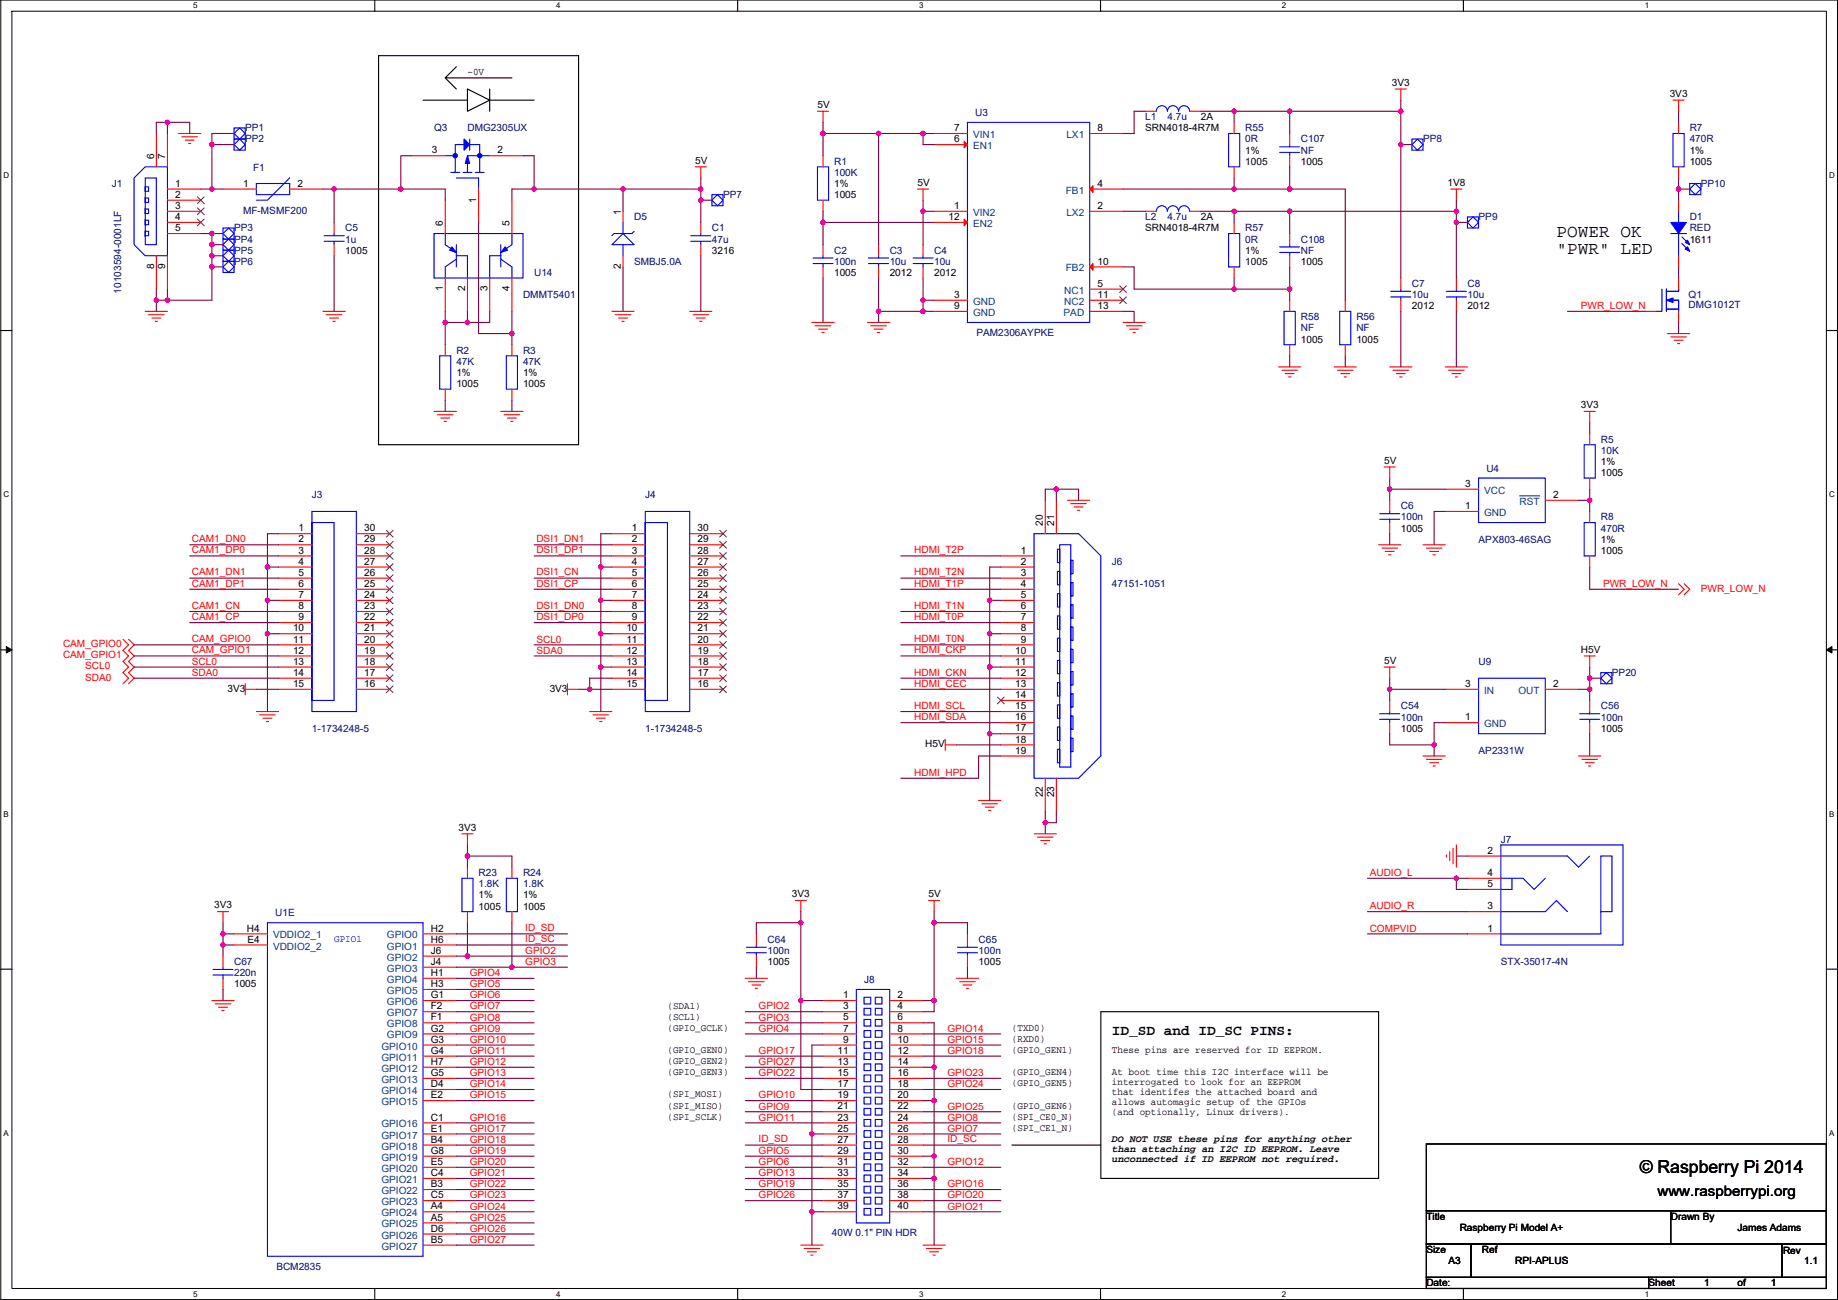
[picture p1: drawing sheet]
<svg xmlns="http://www.w3.org/2000/svg" width="420mm" height="297mm" viewBox="0 0 420 297" stroke-linecap="round" stroke-linejoin="round" font-family="sans-serif">
<defs><g id="words">
<g font-size="4.1">
<text x="355.8" y="54.1">POWER OK</text>
<text x="355.8" y="58.1">&quot;PWR&quot; LED</text>
<text x="374.8" y="268.1">© Raspberry Pi 2014</text>
</g>
<g font-size="3.3">
<text x="254.2" y="236.5">ID_SD and ID_SC PINS:</text>
<text x="378.9" y="273.2">www.raspberrypi.org</text>
</g>
<g font-size="2.3">
<text x="106.9" y="17.1">~0V</text>
<text x="318.2" y="19.6">3V3</text>
<text x="381.7" y="22.1">3V3</text>
<text x="186.9" y="24.7">5V</text>
<text x="218.1" y="30">7</text>
<text x="250.9" y="30">8</text>
<text x="274.5" y="27.5">2A</text>
<text x="98.7" y="35.1">3</text>
<text x="113.7" y="35.1">2</text>
<text x="218.1" y="32.5">6</text>
<text x="261.8" y="30">SRN4018-4R7M</text>
<text x="284.7" y="35.1">1%</text>
<text x="386.3" y="35.1">1%</text>
<text x="35.2" y="36.3" transform="rotate(-90 35.2 36.3)">6</text>
<text x="37.8" y="36.3" transform="rotate(-90 37.8 36.3)">7</text>
<text x="158.9" y="37.4">5V</text>
<text x="284.7" y="37.6">1005</text>
<text x="297.4" y="37.6">1005</text>
<text x="386.3" y="37.6">1005</text>
<text x="40.1" y="42.7">1</text>
<text x="40.1" y="45.2">2</text>
<text x="40.1" y="47.8">3</text>
<text x="55.6" y="42.7">1</text>
<text x="68" y="42.7">2</text>
<text x="108.9" y="46.3" transform="rotate(-90 108.9 46.3)">1</text>
<text x="190.7" y="45.3">1005</text>
<text x="190.7" y="42.7">1%</text>
<text x="209.7" y="42.5">5V</text>
<text x="218.1" y="47.8">1</text>
<text x="250.9" y="47.8">2</text>
<text x="250.9" y="42.7">4</text>
<text x="330.9" y="42.5">1V8</text>
<text x="40.1" y="50.3">4</text>
<text x="40.1" y="52.8">5</text>
<text x="101.3" y="51.6" transform="rotate(-90 101.3 51.6)">6</text>
<text x="116.5" y="51.6" transform="rotate(-90 116.5 51.6)">5</text>
<text x="141.9" y="49" transform="rotate(-90 141.9 49)">1</text>
<text x="216.8" y="50.3">12</text>
<text x="261.8" y="52.9">SRN4018-4R7M</text>
<text x="274.5" y="50.3">2A</text>
<text x="78.9" y="58">1005</text>
<text x="162.7" y="58">3216</text>
<text x="284.7" y="58">1%</text>
<text x="386.3" y="55.4">1611</text>
<text x="35.2" y="61.5" transform="rotate(-90 35.2 61.5)">8</text>
<text x="37.8" y="61.5" transform="rotate(-90 37.8 61.5)">9</text>
<text x="141.9" y="61.5" transform="rotate(-90 141.9 61.5)">2</text>
<text x="190.7" y="63">1005</text>
<text x="203.4" y="63">2012</text>
<text x="213.5" y="63">2012</text>
<text x="250.9" y="65.5">5</text>
<text x="250.9" y="60.5">10</text>
<text x="284.7" y="60.5">1005</text>
<text x="297.4" y="60.5">1005</text>
<text x="101.3" y="66.6" transform="rotate(-90 101.3 66.6)">1</text>
<text x="106.3" y="66.6" transform="rotate(-90 106.3 66.6)">2</text>
<text x="111.4" y="66.6" transform="rotate(-90 111.4 66.6)">3</text>
<text x="116.5" y="66.6" transform="rotate(-90 116.5 66.6)">4</text>
<text x="218.1" y="68.1">3</text>
<text x="218.1" y="70.6">9</text>
<text x="250.9" y="68.1">11</text>
<text x="250.9" y="70.6">13</text>
<text x="322.8" y="70.7">2012</text>
<text x="335.5" y="70.7">2012</text>
<text x="297.4" y="78.3">1005</text>
<text x="310.1" y="78.3">1005</text>
<text x="104.3" y="88.4">1005</text>
<text x="104.3" y="85.9">1%</text>
<text x="119.6" y="88.4">1005</text>
<text x="119.6" y="85.9">1%</text>
<text x="361.4" y="93.3">3V3</text>
<text x="316.4" y="106">5V</text>
<text x="365.9" y="106.2">1%</text>
<text x="335" y="111.3">3</text>
<text x="355" y="113.8">2</text>
<text x="365.9" y="108.8">1005</text>
<text x="335" y="116.3">1</text>
<text x="68.3" y="121.4">1</text>
<text x="68.3" y="124">2</text>
<text x="83.2" y="121.4">30</text>
<text x="83.2" y="124">29</text>
<text x="144.5" y="121.4">1</text>
<text x="144.5" y="124">2</text>
<text x="159.4" y="121.4">30</text>
<text x="159.4" y="124">29</text>
<text x="238.4" y="120.2" transform="rotate(-90 238.4 120.2)">20</text>
<text x="240.9" y="120.2" transform="rotate(-90 240.9 120.2)">21</text>
<text x="320.2" y="121.5">1005</text>
<text x="365.9" y="124">1%</text>
<text x="68.3" y="126.5">3</text>
<text x="68.3" y="129">4</text>
<text x="68.3" y="131.6">5</text>
<text x="83.2" y="126.5">28</text>
<text x="83.2" y="129">27</text>
<text x="83.2" y="131.6">26</text>
<text x="144.5" y="126.5">3</text>
<text x="144.5" y="129">4</text>
<text x="144.5" y="131.6">5</text>
<text x="159.4" y="126.5">28</text>
<text x="159.4" y="129">27</text>
<text x="159.4" y="131.6">26</text>
<text x="233.4" y="126.5">1</text>
<text x="233.4" y="129">2</text>
<text x="233.4" y="131.6">3</text>
<text x="365.9" y="126.5">1005</text>
<text x="68.3" y="134.1">6</text>
<text x="68.3" y="136.7">7</text>
<text x="83.2" y="134.1">25</text>
<text x="83.2" y="136.7">24</text>
<text x="144.5" y="134.1">6</text>
<text x="144.5" y="136.7">7</text>
<text x="159.4" y="134.1">25</text>
<text x="159.4" y="136.7">24</text>
<text x="233.4" y="134.1">4</text>
<text x="233.4" y="136.7">5</text>
<text x="68.3" y="139.2">8</text>
<text x="68.3" y="141.7">9</text>
<text x="83.2" y="139.2">23</text>
<text x="83.2" y="141.7">22</text>
<text x="144.5" y="139.2">8</text>
<text x="144.5" y="141.7">9</text>
<text x="159.4" y="139.2">23</text>
<text x="159.4" y="141.7">22</text>
<text x="233.4" y="139.2">6</text>
<text x="233.4" y="141.7">7</text>
<text x="67" y="144.3">10</text>
<text x="67" y="146.8">11</text>
<text x="67" y="149.4">12</text>
<text x="83.2" y="144.3">21</text>
<text x="83.2" y="146.8">20</text>
<text x="83.2" y="149.4">19</text>
<text x="143.2" y="144.3">10</text>
<text x="143.2" y="146.8">11</text>
<text x="143.2" y="149.4">12</text>
<text x="159.4" y="144.3">21</text>
<text x="159.4" y="146.8">20</text>
<text x="159.4" y="149.4">19</text>
<text x="232.1" y="149.4">10</text>
<text x="233.4" y="144.3">8</text>
<text x="233.4" y="146.8">9</text>
<text x="361.4" y="149.1">H5V</text>
<text x="67" y="151.9">13</text>
<text x="67" y="154.4">14</text>
<text x="83.2" y="151.9">18</text>
<text x="83.2" y="154.4">17</text>
<text x="143.2" y="151.9">13</text>
<text x="143.2" y="154.4">14</text>
<text x="159.4" y="151.9">18</text>
<text x="159.4" y="154.4">17</text>
<text x="232.1" y="151.9">11</text>
<text x="232.1" y="154.4">12</text>
<text x="316.4" y="151.7">5V</text>
<text x="52" y="158">3V3</text>
<text x="67" y="157">15</text>
<text x="83.2" y="157">16</text>
<text x="125.7" y="158">3V3</text>
<text x="143.2" y="157">15</text>
<text x="159.4" y="157">16</text>
<text x="232.1" y="157">13</text>
<text x="232.1" y="159.5">14</text>
<text x="335" y="157">3</text>
<text x="355" y="157">2</text>
<text x="232.1" y="162.1">15</text>
<text x="232.1" y="164.6">16</text>
<text x="232.1" y="167.1">17</text>
<text x="320.2" y="167.2">1005</text>
<text x="335" y="164.6">1</text>
<text x="365.9" y="167.2">1005</text>
<text x="211.5" y="170.7">H5V</text>
<text x="232.1" y="169.7">18</text>
<text x="232.1" y="172.2">19</text>
<text x="238.4" y="182.2" transform="rotate(-90 238.4 182.2)">22</text>
<text x="240.9" y="182.2" transform="rotate(-90 240.9 182.2)">23</text>
<text x="104.8" y="189.8">3V3</text>
<text x="340" y="195.1">2</text>
<text x="340" y="200.2">4</text>
<text x="340" y="202.7">5</text>
<text x="48.9" y="207.6">3V3</text>
<text x="109.4" y="207.8">1005</text>
<text x="109.4" y="205.3">1%</text>
<text x="119.6" y="207.8">1005</text>
<text x="119.6" y="205.3">1%</text>
<text x="181" y="205">3V3</text>
<text x="212.3" y="205">5V</text>
<text x="340" y="207.8">3</text>
<text x="56.4" y="212.9">H4</text>
<text x="56.6" y="215.4">E4</text>
<text x="98.5" y="212.9">H2</text>
<text x="98.5" y="215.4">H6</text>
<text x="340" y="212.9">1</text>
<text x="98.5" y="217.9">J6</text>
<text x="98.5" y="220.5">J4</text>
<text x="175.4" y="220.5">1005</text>
<text x="223.7" y="220.5">1005</text>
<text x="53.5" y="225.6">1005</text>
<text x="98.5" y="223">H1</text>
<text x="98.5" y="225.6">H3</text>
<text x="98.5" y="228.1">G1</text>
<text x="98.5" y="230.6">F2</text>
<text x="98.5" y="233.2">F1</text>
<text x="152.6" y="233">(SCL1)</text>
<text x="152.6" y="230.4">(SDA1)</text>
<text x="192.7" y="228.1">1</text>
<text x="192.7" y="230.6">3</text>
<text x="192.7" y="233.2">5</text>
<text x="205.2" y="228.1">2</text>
<text x="205.2" y="230.6">4</text>
<text x="205.2" y="233.2">6</text>
<text x="98.5" y="235.7">G2</text>
<text x="98.5" y="238.3">G3</text>
<text x="152.6" y="235.5">(GPIO_GCLK)</text>
<text x="192.7" y="235.7">7</text>
<text x="192.7" y="238.3">9</text>
<text x="205.2" y="235.7">8</text>
<text x="205.2" y="238.3">10</text>
<text x="231.3" y="235.5">(TXD0)</text>
<text x="231.3" y="238.1">(RXD0)</text>
<text x="98.5" y="240.8">G4</text>
<text x="98.5" y="243.3">H7</text>
<text x="98.5" y="245.9">G5</text>
<text x="152.6" y="243.1">(GPIO_GEN2)</text>
<text x="152.6" y="240.6">(GPIO_GEN0)</text>
<text x="152.6" y="245.7">(GPIO_GEN3)</text>
<text x="191.4" y="240.8">11</text>
<text x="191.4" y="243.3">13</text>
<text x="191.4" y="245.9">15</text>
<text x="205.2" y="240.8">12</text>
<text x="205.2" y="243.3">14</text>
<text x="205.2" y="245.9">16</text>
<text x="231.3" y="240.6">(GPIO_GEN1)</text>
<text x="231.3" y="245.7">(GPIO_GEN4)</text>
<text x="254.2" y="240.6">These pins are reserved for ID EEPROM.</text>
<text x="254.2" y="245.7">At boot time this I2C interface will be</text>
<text x="98.5" y="248.4">D4</text>
<text x="98.5" y="251">E2</text>
<text x="152.6" y="250.8">(SPI_MOSI)</text>
<text x="191.4" y="248.4">17</text>
<text x="191.4" y="251">19</text>
<text x="205.2" y="248.4">18</text>
<text x="205.2" y="251">20</text>
<text x="231.3" y="248.2">(GPIO_GEN5)</text>
<text x="254.2" y="248">interrogated to look for an EEPROM</text>
<text x="254.2" y="250.3">that identifes the attached board and</text>
<text x="98.5" y="256">C1</text>
<text x="152.6" y="253.3">(SPI_MISO)</text>
<text x="152.6" y="255.8">(SPI_SCLK)</text>
<text x="191.4" y="253.5">21</text>
<text x="191.4" y="256">23</text>
<text x="205.2" y="253.5">22</text>
<text x="205.2" y="256">24</text>
<text x="231.3" y="253.3">(GPIO_GEN6)</text>
<text x="231.3" y="255.8">(SPI_CE0_N)</text>
<text x="254.2" y="252.5">allows automagic setup of the GPIOs</text>
<text x="254.2" y="254.8">(and optionally, Linux drivers).</text>
<text x="98.5" y="258.6">E1</text>
<text x="98.5" y="261.1">B4</text>
<text x="98.5" y="263.7">G8</text>
<text x="191.4" y="258.6">25</text>
<text x="191.4" y="263.7">29</text>
<text x="191.4" y="261.1">27</text>
<text x="205.2" y="258.6">26</text>
<text x="205.2" y="263.7">30</text>
<text x="205.2" y="261.1">28</text>
<text x="231.3" y="258.4">(SPI_CE1_N)</text>
<text x="254.2" y="261">DO NOT USE these pins for anything other</text>
<text x="254.2" y="263.3">than attaching an I2C ID EEPROM. Leave</text>
<text x="98.5" y="266.2">E5</text>
<text x="98.5" y="268.7">C4</text>
<text x="191.4" y="266.2">31</text>
<text x="191.4" y="268.7">33</text>
<text x="205.2" y="266.2">32</text>
<text x="205.2" y="268.7">34</text>
<text x="254.2" y="265.6">unconnected if ID EEPROM not required.</text>
<text x="98.5" y="271.3">B3</text>
<text x="98.5" y="273.8">C5</text>
<text x="191.4" y="271.3">35</text>
<text x="191.4" y="273.8">37</text>
<text x="205.2" y="271.3">36</text>
<text x="205.2" y="273.8">38</text>
<text x="98.5" y="276.4">A4</text>
<text x="98.5" y="278.9">A5</text>
<text x="98.5" y="281.4">D6</text>
<text x="191.4" y="276.4">39</text>
<text x="205.2" y="276.4">40</text>
<text x="326.1" y="278.7">Title</text>
<text x="333.7" y="281.2">Raspberry Pi Model A+</text>
<text x="381.9" y="278.7">Drawn By</text>
<text x="397.2" y="281.2">James Adams</text>
<text x="98.5" y="284">B5</text>
<text x="326.1" y="286.3">Size</text>
<text x="338.8" y="286.3">Ref</text>
<text x="407.6" y="286.6">Rev</text>
<text x="326.1" y="293.9">Date:</text>
<text x="331.1" y="288.8">A3</text>
<text x="346.4" y="288.8">RPI-APLUS</text>
<text x="376.9" y="293.9">Sheet</text>
<text x="389.6" y="293.9">1</text>
<text x="397.2" y="293.9">of</text>
<text x="404.8" y="293.9">1</text>
<text x="412.4" y="288.8">1.1</text>
</g>
<g font-size="2.3" fill="#000080">
<text x="222.9" y="26.5">U3</text>
<text x="261.8" y="27.5">L1</text>
<text x="266.9" y="27.5">4.7u</text>
<text x="56.1" y="32.6">PP2</text>
<text x="56.1" y="30">PP1</text>
<text x="99.2" y="30">Q3</text>
<text x="106.9" y="30">DMG2305UX</text>
<text x="284.7" y="30">R55</text>
<text x="284.7" y="32.6">0R</text>
<text x="297.4" y="32.6">C107</text>
<text x="297.4" y="35.1">NF</text>
<text x="325.3" y="32.6">PP8</text>
<text x="386.3" y="30">R7</text>
<text x="386.3" y="32.6">470R</text>
<text x="57.8" y="39.2">F1</text>
<text x="190.7" y="37.6">R1</text>
<text x="190.7" y="40.2">100K</text>
<text x="25.6" y="42.7">J1</text>
<text x="165.3" y="45.3">PP7</text>
<text x="388.8" y="42.7">PP10</text>
<text x="53.5" y="52.9">PP3</text>
<text x="55.6" y="48.8">MF-MSMF200</text>
<text x="78.9" y="52.9">C5</text>
<text x="145" y="50.3">D5</text>
<text x="162.7" y="52.9">C1</text>
<text x="261.8" y="50.3">L2</text>
<text x="266.9" y="50.3">4.7u</text>
<text x="284.7" y="52.9">R57</text>
<text x="338" y="50.3">PP9</text>
<text x="386.3" y="50.3">D1</text>
<text x="386.3" y="52.9">RED</text>
<text x="53.5" y="55.4">PP4</text>
<text x="53.5" y="58">PP5</text>
<text x="78.9" y="55.4">1u</text>
<text x="162.7" y="55.4">47u</text>
<text x="190.7" y="58">C2</text>
<text x="203.4" y="58">C3</text>
<text x="213.5" y="58">C4</text>
<text x="284.7" y="55.4">0R</text>
<text x="297.4" y="55.4">C108</text>
<text x="297.4" y="58">NF</text>
<text x="53.5" y="60.5">PP6</text>
<text x="122.1" y="63">U14</text>
<text x="145" y="60.5">SMBJ5.0A</text>
<text x="190.7" y="60.5">100n</text>
<text x="203.4" y="60.5">10u</text>
<text x="213.5" y="60.5">10u</text>
<text x="322.8" y="65.6">C7</text>
<text x="335.5" y="65.6">C8</text>
<text x="27.7" y="67.1" transform="rotate(-90 27.7 67.1)">10103594-0001LF</text>
<text x="119.6" y="68.1">DMMT5401</text>
<text x="322.8" y="68.1">10u</text>
<text x="335.5" y="68.1">10u</text>
<text x="386" y="68.1">Q1</text>
<text x="386" y="70.4">DMG1012T</text>
<text x="223.2" y="76.8">PAM2306AYPKE</text>
<text x="297.4" y="73.2">R58</text>
<text x="297.4" y="75.7">NF</text>
<text x="310.1" y="73.2">R56</text>
<text x="310.1" y="75.7">NF</text>
<text x="104.3" y="80.8">R2</text>
<text x="104.3" y="83.4">47K</text>
<text x="119.6" y="80.8">R3</text>
<text x="119.6" y="83.4">47K</text>
<text x="365.9" y="101.1">R5</text>
<text x="339.8" y="107.7">U4</text>
<text x="365.9" y="103.7">10K</text>
<text x="71.3" y="113.8">J3</text>
<text x="147.5" y="113.8">J4</text>
<text x="320.2" y="116.4">C6</text>
<text x="320.2" y="118.9">100n</text>
<text x="365.9" y="118.9">R8</text>
<text x="338" y="124">APX803-46SAG</text>
<text x="365.9" y="121.5">470R</text>
<text x="254.2" y="129.1">J6</text>
<text x="254.2" y="134.2">47151-1051</text>
<text x="338" y="151.9">U9</text>
<text x="368.5" y="154.5">PP20</text>
<text x="71.3" y="167.2">1-1734248-5</text>
<text x="147.5" y="167.2">1-1734248-5</text>
<text x="320.2" y="162.1">C54</text>
<text x="320.2" y="164.6">100n</text>
<text x="365.9" y="162.1">C56</text>
<text x="365.9" y="164.6">100n</text>
<text x="338" y="172.3">AP2331W</text>
<text x="343.1" y="192.6">J7</text>
<text x="109.4" y="200.2">R23</text>
<text x="109.4" y="202.7">1.8K</text>
<text x="119.6" y="200.2">R24</text>
<text x="119.6" y="202.7">1.8K</text>
<text x="62.9" y="209.3">U1E</text>
<text x="175.4" y="215.4">C64</text>
<text x="223.7" y="215.4">C65</text>
<text x="53.5" y="220.5">C67</text>
<text x="175.4" y="218">100n</text>
<text x="223.7" y="218">100n</text>
<text x="343.1" y="220.5">STX-35017-4N</text>
<text x="53.5" y="223.1">220n</text>
<text x="197.5" y="224.6">J8</text>
<text x="190.2" y="282.5">40W 0.1&quot; PIN HDR</text>
<text x="63.2" y="290.1">BCM2835</text>
</g>
<g font-size="2.3" fill="#004080">
<text x="222.4" y="34.1">EN1</text>
<text x="222.4" y="31.5">VIN1</text>
<text x="243.8" y="31.5">LX1</text>
<text x="243.6" y="44.2">FB1</text>
<text x="222.4" y="49.3">VIN2</text>
<text x="222.4" y="51.9">EN2</text>
<text x="243.8" y="49.3">LX2</text>
<text x="243.6" y="62">FB2</text>
<text x="222.4" y="69.6">GND</text>
<text x="243.3" y="67.1">NC1</text>
<text x="243.3" y="69.6">NC2</text>
<text x="222.4" y="72.2">GND</text>
<text x="243.1" y="72.2">PAD</text>
<text x="339.3" y="112.8">VCC</text>
<text x="339.3" y="117.9">GND</text>
<text x="347.4" y="115.4">RST</text>
<text x="339.3" y="158.5">IN</text>
<text x="347.1" y="158.5">OUT</text>
<text x="339.3" y="166.2">GND</text>
<text x="62.4" y="214.4">VDDIO2_1</text>
<text x="88.4" y="214.4">GPIO0</text>
<text x="62.4" y="217">VDDIO2_2</text>
<text x="88.4" y="217">GPIO1</text>
<text x="88.4" y="219.5">GPIO2</text>
<text x="88.4" y="222">GPIO3</text>
<text x="88.4" y="224.6">GPIO4</text>
<text x="88.4" y="227.1">GPIO5</text>
<text x="88.4" y="229.7">GPIO6</text>
<text x="88.4" y="232.2">GPIO7</text>
<text x="87.2" y="239.8">GPIO10</text>
<text x="88.4" y="234.7">GPIO8</text>
<text x="88.4" y="237.3">GPIO9</text>
<text x="87.2" y="242.4">GPIO11</text>
<text x="87.2" y="244.9">GPIO12</text>
<text x="87.2" y="247.4">GPIO13</text>
<text x="87.2" y="250">GPIO14</text>
<text x="87.2" y="252.5">GPIO15</text>
<text x="87.2" y="257.6">GPIO16</text>
<text x="87.2" y="260.1">GPIO17</text>
<text x="87.2" y="262.7">GPIO18</text>
<text x="87.2" y="265.2">GPIO19</text>
<text x="87.2" y="267.8">GPIO20</text>
<text x="87.2" y="270.3">GPIO21</text>
<text x="87.2" y="272.8">GPIO22</text>
<text x="87.2" y="275.4">GPIO23</text>
<text x="87.2" y="277.9">GPIO24</text>
<text x="87.2" y="280.5">GPIO25</text>
<text x="87.2" y="283">GPIO26</text>
<text x="87.2" y="285.5">GPIO27</text>
</g>
<g font-size="2.3" fill="#f00">
<text x="361.4" y="70.5">PWR_LOW_N</text>
<text x="43.9" y="123.9">CAM1_DN0</text>
<text x="122.6" y="123.9">DSI1_DN1</text>
<text x="43.9" y="126.4">CAM1_DP0</text>
<text x="43.9" y="131.5">CAM1_DN1</text>
<text x="122.6" y="126.4">DSI1_DP1</text>
<text x="122.6" y="131.5">DSI1_CN</text>
<text x="209" y="126.4">HDMI_T2P</text>
<text x="209" y="131.5">HDMI_T2N</text>
<text x="43.9" y="134">CAM1_DP1</text>
<text x="122.6" y="134">DSI1_CP</text>
<text x="209" y="134">HDMI_T1P</text>
<text x="366.4" y="134">PWR_LOW_N</text>
<text x="388.8" y="135.2">PWR_LOW_N</text>
<text x="43.9" y="139.1">CAM1_CN</text>
<text x="43.9" y="141.6">CAM1_CP</text>
<text x="122.6" y="139.1">DSI1_DN0</text>
<text x="122.6" y="141.6">DSI1_DP0</text>
<text x="209" y="139.1">HDMI_T1N</text>
<text x="209" y="141.6">HDMI_T0P</text>
<text x="14.4" y="147.9">CAM_GPIO0</text>
<text x="43.9" y="146.7">CAM_GPIO0</text>
<text x="43.9" y="149.3">CAM_GPIO1</text>
<text x="122.6" y="146.8">SCL0</text>
<text x="122.6" y="149.4">SDA0</text>
<text x="209" y="146.7">HDMI_T0N</text>
<text x="209" y="149.3">HDMI_CKP</text>
<text x="14.4" y="150.4">CAM_GPIO1</text>
<text x="19.5" y="153">SCL0</text>
<text x="19.5" y="155.5">SDA0</text>
<text x="43.9" y="151.9">SCL0</text>
<text x="43.9" y="154.5">SDA0</text>
<text x="209" y="154.3">HDMI_CKN</text>
<text x="209" y="156.9">HDMI_CEC</text>
<text x="209" y="162">HDMI_SCL</text>
<text x="209" y="164.5">HDMI_SDA</text>
<text x="209" y="177.2">HDMI_HPD</text>
<text x="313.1" y="200.1">AUDIO_L</text>
<text x="313.1" y="207.7">AUDIO_R</text>
<text x="120.1" y="212.8">ID_SD</text>
<text x="120.1" y="215.3">ID_SC</text>
<text x="313.1" y="212.9">COMPVID</text>
<text x="120.1" y="218">GPIO2</text>
<text x="120.1" y="220.5">GPIO3</text>
<text x="107.4" y="223">GPIO4</text>
<text x="107.4" y="225.6">GPIO5</text>
<text x="107.4" y="233.2">GPIO8</text>
<text x="107.4" y="230.7">GPIO7</text>
<text x="107.4" y="228.1">GPIO6</text>
<text x="173.4" y="230.7">GPIO2</text>
<text x="173.4" y="233.2">GPIO3</text>
<text x="107.4" y="238.3">GPIO10</text>
<text x="107.4" y="235.7">GPIO9</text>
<text x="173.4" y="235.7">GPIO4</text>
<text x="216.6" y="235.7">GPIO14</text>
<text x="216.6" y="238.3">GPIO15</text>
<text x="107.4" y="240.8">GPIO11</text>
<text x="107.4" y="243.4">GPIO12</text>
<text x="107.4" y="245.9">GPIO13</text>
<text x="173.4" y="240.8">GPIO17</text>
<text x="173.4" y="245.9">GPIO22</text>
<text x="173.4" y="243.4">GPIO27</text>
<text x="216.6" y="240.8">GPIO18</text>
<text x="216.6" y="245.9">GPIO23</text>
<text x="107.4" y="248.4">GPIO14</text>
<text x="107.4" y="251">GPIO15</text>
<text x="173.4" y="251">GPIO10</text>
<text x="216.6" y="248.4">GPIO24</text>
<text x="107.4" y="256.1">GPIO16</text>
<text x="173.4" y="253.5">GPIO9</text>
<text x="173.4" y="256.1">GPIO11</text>
<text x="216.6" y="256.1">GPIO8</text>
<text x="216.6" y="253.5">GPIO25</text>
<text x="107.4" y="261.1">GPIO18</text>
<text x="107.4" y="258.6">GPIO17</text>
<text x="107.4" y="263.7">GPIO19</text>
<text x="173.4" y="261">ID_SD</text>
<text x="173.4" y="263.7">GPIO5</text>
<text x="216.6" y="258.6">GPIO7</text>
<text x="216.6" y="261">ID_SC</text>
<text x="107.4" y="266.2">GPIO20</text>
<text x="107.4" y="268.8">GPIO21</text>
<text x="173.4" y="266.2">GPIO6</text>
<text x="173.4" y="268.8">GPIO13</text>
<text x="216.6" y="266.2">GPIO12</text>
<text x="107.4" y="273.8">GPIO23</text>
<text x="107.4" y="271.3">GPIO22</text>
<text x="173.4" y="271.3">GPIO19</text>
<text x="173.4" y="273.8">GPIO26</text>
<text x="216.6" y="273.8">GPIO20</text>
<text x="216.6" y="271.3">GPIO16</text>
<text x="107.4" y="278.9">GPIO25</text>
<text x="107.4" y="276.4">GPIO24</text>
<text x="107.4" y="281.5">GPIO26</text>
<text x="216.6" y="276.4">GPIO21</text>
<text x="107.4" y="284">GPIO27</text>
</g>
<text font-size="2.3" fill="#00f" x="76.4" y="215.2">GPIO1</text>
<g font-size="1.8">
<text x="44.2" y="1.9">5</text>
<text x="127.1" y="1.9">4</text>
<text x="210.1" y="1.9">3</text>
<text x="293" y="1.9">2</text>
<text x="376" y="1.9">1</text>
<text x=".8" y="40.7">D</text>
<text x="418.1" y="40.7">D</text>
<text x=".8" y="113.6">C</text>
<text x="418.1" y="113.6">C</text>
<text x=".8" y="186.6">B</text>
<text x="418.1" y="186.6">B</text>
<text x=".8" y="259.5">A</text>
<text x="418.1" y="259.5">A</text>
<text x="44.2" y="296.3">5</text>
<text x="127.1" y="296.3">4</text>
<text x="210.1" y="296.3">3</text>
<text x="293" y="296.3">2</text>
<text x="376" y="296.3">1</text>
</g>
</g></defs>
<path d="M.2 0h419.8v296.9h-419.8zM2.7 2.6h414.8v291.8h-414.8z" fill="none" stroke="#000" stroke-width=".23"/>
<g fill="#fff">
<path d="M44.2 .3h1v2h-1z"/>
<path d="M44.2 294.7h1v2h-1z"/>
</g>
<path d="M85.7 0v2.6M85.7 294.4v2.5" fill="none" stroke="#000" stroke-width=".25"/>
<g fill="#fff">
<path d="M127.1 .3h1v2h-1z"/>
<path d="M127.1 294.7h1v2h-1z"/>
</g>
<path d="M168.6 0v2.6M168.6 294.4v2.5" fill="none" stroke="#000" stroke-width=".25"/>
<g fill="#fff">
<path d="M210.1 .3h1v2h-1z"/>
<path d="M210.1 294.7h1v2h-1z"/>
</g>
<path d="M251.6 0v2.6M251.6 294.4v2.5" fill="none" stroke="#000" stroke-width=".25"/>
<g fill="#fff">
<path d="M293 .3h1v2h-1z"/>
<path d="M293 294.7h1v2h-1z"/>
</g>
<path d="M334.5 0v2.6M334.5 294.4v2.5" fill="none" stroke="#000" stroke-width=".25"/>
<g fill="#fff">
<path d="M376 .3h1v2h-1z"/>
<path d="M376 294.7h1v2h-1z"/>
<path d="M.8 39h1.3v2.1h-1.3z"/>
<path d="M418.1 39h1.3v2.1h-1.3z"/>
<path d="M.8 112h1.3v2h-1.3z"/>
<path d="M418.1 112h1.3v2h-1.3z"/>
</g>
<path d="M.2 75.5h2.5M417.5 75.5h2.5" fill="none" stroke="#000" stroke-width=".25"/>
<g fill="#fff">
<path d="M.8 185h1.2v2h-1.2z"/>
<path d="M418.1 185h1.2v2h-1.2z"/>
</g>
<path d="M.2 148.5h2.5M417.5 148.5h2.5" fill="none" stroke="#000" stroke-width=".25"/>
<path d="M1.4 147.7l1.3 .8-1.3 .7zM417.5 148.5l1.3-.8v1.5z" fill="#000" stroke="#000" stroke-width=".23"/>
<g fill="#fff">
<path d="M.8 257.9h1.2v2h-1.2z"/>
<path d="M418.1 257.9h1.2v2h-1.2z"/>
</g>
<g fill="none" stroke="#000" stroke-width=".25">
<path d="M86.5 12.7h45.8v88.9h-45.8zM101.8 17.8l2.5 2.5M104.3 15.3l-2.5 2.5h15.2M96.7 22.9h10.2M106.9 20.3l5 2.6-5 2.5zM111.9 20.3v5.1M111.9 22.9h10.2M.2 221.4h2.5M251.6 231.2h63.5v38.1h-63.5zM417.5 221.4h2.5M231.3 261.6h20.3M326.1 261.4h91.4v15.2h-91.4z"/>
<path d="M326.1 276.6h91.4v7.6h-91.4zM381.9 276.6h35.6v7.6h-35.6zM326.1 291.9h50.8v2.5h-50.8zM326.1 284.2h10.1v7.7h-10.1zM336.2 284.2h71.1v7.7h-71.1zM376.9 291.9h40.6v2.5h-40.6zM407.3 284.2h10.2v7.7h-10.2z"/>
</g>
<g fill="none" stroke="#f00" stroke-width=".25">
<path d="M35.7 30.5v7.6M38.3 30.5v7.6M40.8 30.5h5.1M41.6 31.3h3.5M42.3 32h2.1M43.1 32.8h.5M53.5 33h.1M53.5 30.5h.1M94.2 35.6h7.6M111.9 35.6h7.7M158.9 38.1h2.6M160.2 38.1v2.6"/>
<path d="M186.9 25.4h2.5M188.1 25.4v2.6M188.1 35.6v2.5M213.5 33h7.7M213.5 30.5h7.7M249.1 30.5h7.6M261.8 25.4h2.5M272 25.4h2.5M282.1 38.1v2.6M282.1 28v2.5M294.8 30.5v2.5M294.8 35.6v2.5"/>
<path d="M318.9 20.3h2.6M320.2 20.3v2.6M322.8 33h.1M382.4 22.9h2.6M383.7 22.9v2.5M383.7 38.1v2.6M383.7 28v2.5M35.7 58.4v7.7M38.3 43.2h7.6M38.3 45.7h7.6M38.3 48.3h7.6M38.3 50.8h7.6"/>
<path d="M38.3 53.4h7.6M38.3 58.4v7.7M51 55.9h.1M51 53.4h.1M51 58.4h.1M51 43.2h7.6M66.2 43.2h7.6M76.4 50.8v2.6M76.4 55.9v2.5M101.8 45.7v7.7M109.4 43.2v7.6M117 45.7v7.7"/>
<path d="M142.4 48.3v2.5M142.4 58.4v2.6M160.2 50.8v2.6M160.2 55.9v2.5M162.7 45.7h.1M188.1 45.7v2.6M188.1 55.9v2.5M200.8 55.9v2.5M209.7 43.2h2.6M211 43.2v2.5M211 55.9v2.5M213.5 48.3h7.7"/>
<path d="M213.5 50.8h7.7M249.1 48.3h7.6M249.1 43.2h7.6M261.8 48.3h2.5M272 48.3h2.5M282.1 50.8v2.6M294.8 53.4v2.5M294.8 58.4v2.6M331.6 43.2h2.6M332.9 43.2v2.5M335.5 50.8h.1M383.7 45.7v2.6"/>
<path d="M383.7 58.4v2.6M386.3 43.2h.1M33.2 71.1h5.1M34 71.9h3.5M34.7 72.7h2.1M35.5 73.4h.5M51 61h.1M73.8 71.1h5.1M74.6 71.9h3.6M75.4 72.7h2M76.1 73.4h.5M101.8 78.8v2.5"/>
<path d="M101.8 63.5v7.6M106.9 63.5v7.6M111.9 63.5v7.6M117 63.5v7.6M117 78.8v2.5M139.9 71.1h5.1M140.6 71.9h3.6M141.4 72.7h2M142.2 73.4h.5M157.7 71.1h5M158.4 71.9h3.6M159.2 72.7h2"/>
<path d="M159.9 73.4h.6M185.6 73.7h5.1M186.4 74.4h3.5M187.1 75.2h2.1M187.9 76h.5M188.1 61v2.5M198.3 73.7h5.1M199.1 74.4h3.5M199.8 75.2h2.1M200.6 76h.5M200.8 61v2.5M211 61v2.5"/>
<path d="M213.5 68.6h7.7M213.5 71.1h7.7M249.1 66.1h7.6M249.1 61h7.6M249.1 68.6h7.6M249.1 71.1h7.6M256.7 73.7h5.1M257.5 74.4h3.5M258.2 75.2h2.1M259 76h.5M282.1 61v2.5M294.8 78.8v2.5"/>
<path d="M294.8 68.6v2.5M307.5 78.8v2.5M307.5 68.6v2.5M320.2 63.5v2.6M320.2 68.6v2.5M332.9 63.5v2.6M332.9 68.6v2.5M376.1 71.1h2.5M381.2 76.2h5.1M381.9 77h3.6M382.7 77.7h2M383.5 78.5h.5"/>
<path d="M383.7 71.1v2.6M383.7 63.5v2.6M99.2 94h5.1M100 94.8h3.6M100.8 95.5h2M101.5 96.3h.5M101.8 88.9v2.6M114.5 94h5.1M115.2 94.8h3.6M116 95.5h2M116.8 96.3h.5M117 88.9v2.6"/>
<path d="M292.3 83.8h5.1M293 84.6h3.6M293.8 85.4h2M294.6 86.1h.5M305 83.8h5.1M305.7 84.6h3.6M306.5 85.4h2M307.3 86.1h.5M317.7 83.8h5.1M318.4 84.6h3.6M319.2 85.4h2M320 86.1h.5"/>
<path d="M330.4 83.8h5.1M331.1 84.6h3.6M331.9 85.4h2M332.7 86.1h.5M362.1 94h2.6M363.4 94v2.5M363.4 99.1v2.5M238.9 114.3v7.6M241.5 114.3v7.6M244 114.3h5.1M244.8 115.1h3.5M245.5 115.8h2.1"/>
<path d="M246.3 116.6h.5M316.4 106.7h2.5M317.7 106.7v2.5M317.7 114.3v2.6M317.7 119.4v2.5M330.4 116.9h7.6M330.4 111.8h7.6M353.2 114.3h7.7M363.4 109.2v2.6M363.4 116.9v2.5M63.7 121.9h7.6M63.7 124.5h7.6"/>
<path d="M63.7 127h7.6M63.7 129.6h7.6M63.7 132.1h7.6M63.7 134.6h7.6M63.7 137.2h7.6M63.7 139.7h7.6M81.5 121.9h7.6M81.5 124.5h7.6M81.5 127h7.6M81.5 129.6h7.6M81.5 132.1h7.6M81.5 134.6h7.6"/>
<path d="M81.5 137.2h7.6M81.5 139.7h7.6M139.9 121.9h7.6M139.9 124.5h7.6M139.9 127h7.6M139.9 129.6h7.6M139.9 132.1h7.6M139.9 134.6h7.6M139.9 137.2h7.6M139.9 139.7h7.6M157.7 121.9h7.6M157.7 124.5h7.6"/>
<path d="M157.7 127h7.6M157.7 129.6h7.6M157.7 132.1h7.6M157.7 134.6h7.6M157.7 137.2h7.6M157.7 139.7h7.6M228.8 127h7.6M228.8 129.6h7.6M228.8 132.1h7.6M228.8 134.6h7.6M228.8 137.2h7.6M228.8 139.7h7.6"/>
<path d="M315.1 124.5h5.1M315.9 125.2h3.6M316.7 126h2M317.4 126.8h.5M325.3 124.5h5.1M326.1 125.2h3.5M326.8 126h2.1M327.6 126.8h.5M363.4 127v2.6M383.7 133.4l1.3 1.2-1.3 1.3M385 133.4l1.3 1.2-1.3 1.3M28.1 146.1l1.3 1.2-1.3 1.3 1.3 1.3-1.3 1.3 1.3 1.2-1.3 1.3 1.3 1.3-1.3 1.2"/>
<path d="M29.4 146.1l1.3 1.2-1.3 1.3 1.3 1.3-1.3 1.3 1.3 1.2-1.3 1.3 1.3 1.3-1.3 1.2M56.1 157.5h2.5M56.1 156.2v2.6M63.7 142.3h7.6M63.7 144.8h7.6M63.7 147.3h7.6M63.7 149.9h7.6M63.7 152.4h7.6M63.7 155h7.6M63.7 157.5h7.6M81.5 142.3h7.6M81.5 144.8h7.6"/>
<path d="M81.5 147.3h7.6M81.5 149.9h7.6M81.5 152.4h7.6M81.5 155h7.6M81.5 157.5h7.6M129.7 157.5h2.6M129.7 156.2v2.6M139.9 142.3h7.6M139.9 144.8h7.6M139.9 147.3h7.6M139.9 149.9h7.6M139.9 152.4h7.6"/>
<path d="M139.9 155h7.6M139.9 157.5h7.6M157.7 142.3h7.6M157.7 144.8h7.6M157.7 147.3h7.6M157.7 149.9h7.6M157.7 152.4h7.6M157.7 155h7.6M157.7 157.5h7.6M228.8 142.3h7.6M228.8 144.8h7.6M228.8 147.3h7.6"/>
<path d="M228.8 149.9h7.6M228.8 152.4h7.6M228.8 155h7.6M228.8 157.5h7.6M316.4 152.4h2.5M317.7 152.4v2.6M330.4 157.5h7.6M353.2 157.5h7.7M362.1 149.9h2.6M363.4 149.9v2.5M365.9 155h.1M58.6 162.6h5.1"/>
<path d="M59.4 163.3h3.5M60.1 164.1h2.1M60.9 164.9h.5M134.8 162.6h5.1M135.6 163.3h3.5M136.3 164.1h2.1M137.1 164.9h.5M216.1 170.2h2.5M216.1 168.9v2.6M228.8 160h7.6M228.8 162.6h7.6M228.8 165.1h7.6"/>
<path d="M228.8 167.7h7.6M228.8 170.2h7.6M228.8 172.7h7.6M238.9 177.8v7.6M241.5 177.8v7.6M317.7 160v2.6M317.7 165.1v2.6M325.3 172.7h5.1M326.1 173.5h3.5M326.8 174.3h2.1M327.6 175h.5M330.4 165.1h7.6"/>
<path d="M360.9 172.7h5M361.6 173.5h3.6M362.4 174.3h2M363.1 175h.6M363.4 160v2.6M363.4 165.1v2.6M105.6 190.5h2.5M106.9 190.5v2.6M106.9 198.1v2.6M117 198.1v2.6M223.7 182.9h5.1M224.5 183.7h3.5"/>
<path d="M225.2 184.4h2.1M226 185.2h.5M236.4 190.5h5.1M237.2 191.3h3.5M237.9 192h2.1M238.7 192.8h.5M330.6 195.3v.6M331.4 194.6v2M332.2 193.8v3.6M332.9 193.1v5M335.5 195.6h7.6M49.7 208.3h2.5"/>
<path d="M51 218.5v2.5M51 208.3v2.5M53.5 213.4h7.6M53.5 215.9h7.6M96.7 213.4h7.6M96.7 215.9h7.6M96.7 218.5h7.6M106.9 208.3v2.5M117 208.3v2.5M172.9 213.4v2.5M172.9 218.5v2.5M181.8 205.8h2.5"/>
<path d="M183.1 205.8v2.5M212.3 205.8h2.5M213.5 205.8v2.5M221.2 213.4v2.5M221.2 218.5v2.5M335.5 213.4h7.6M335.5 200.7h7.6M335.5 208.3h7.6M335.5 203.2h7.6M48.4 228.6h5.1M49.2 229.4h3.6M50 230.1h2"/>
<path d="M50.7 230.9h.5M51 223.5v2.6M96.7 221h7.6M96.7 223.5h7.6M96.7 226.1h7.6M96.7 228.6h7.6M96.7 231.2h7.6M96.7 233.7h7.6M96.7 236.2h7.6M96.7 238.8h7.6M170.4 223.5h5M171.1 224.3h3.6"/>
<path d="M171.9 225.1h2M172.6 225.8h.6M188.1 228.6h7.7M188.1 231.2h7.7M188.1 233.7h7.7M188.1 236.2h7.7M188.1 238.8h7.7M203.4 228.6h7.6M203.4 231.2h7.6M203.4 233.7h7.6M203.4 236.2h7.6M203.4 238.8h7.6"/>
<path d="M218.6 223.5h5.1M219.4 224.3h3.5M220.1 225.1h2.1M220.9 225.8h.5M96.7 241.3h7.6M96.7 243.9h7.6M96.7 246.4h7.6M96.7 248.9h7.6M96.7 251.5h7.6M96.7 256.6h7.6M96.7 259.1h7.6M188.1 241.3h7.7"/>
<path d="M188.1 243.9h7.7M188.1 246.4h7.7M188.1 248.9h7.7M188.1 251.5h7.7M188.1 254h7.7M188.1 256.6h7.7M188.1 259.1h7.7M203.4 241.3h7.6M203.4 243.9h7.6M203.4 246.4h7.6M203.4 248.9h7.6M203.4 251.5h7.6"/>
<path d="M203.4 254h7.6M203.4 256.6h7.6M203.4 259.1h7.6M96.7 261.6h7.6M96.7 264.2h7.6M96.7 266.7h7.6M96.7 269.3h7.6M96.7 271.8h7.6M96.7 274.3h7.6M96.7 276.9h7.6M96.7 279.4h7.6M188.1 264.2h7.7"/>
<path d="M188.1 266.7h7.7M188.1 269.3h7.7M188.1 271.8h7.7M188.1 274.3h7.7M188.1 276.9h7.7M188.1 261.6h7.7M203.4 264.2h7.6M203.4 266.7h7.6M203.4 269.3h7.6M203.4 271.8h7.6M203.4 274.3h7.6M203.4 276.9h7.6"/>
<path d="M203.4 261.6h7.6M96.7 282h7.6M96.7 284.5h7.6M183.1 284.5h5M183.8 285.3h3.6M184.6 286h2M185.3 286.8h.6M211 284.5h5.1M211.8 285.3h3.5M212.5 286h2.1M213.3 286.8h.5"/>
</g>
<g fill="none" stroke="#00f" stroke-width=".25">
<path d="M53.5 33l1.3-1.2 1.3 1.2-1.3 1.3zM53.5 30.5l1.3-1.3 1.3 1.3-1.3 1.3zM53.5 31.8h2.6v2.5h-2.6zM53.5 29.2h2.6v2.6h-2.6zM101.8 35.6h2.3M103 39.4h2.1M105.8 39.4h2.1M106.1 33h-2v6.4M106.9 35.6h5M106.9 36.9v2.5M107.4 33h2.3v6.4M107.4 31.8v2.5"/>
<path d="M108.6 39.4h2.1M186.9 38.1h2.5v7.6h-2.5zM221.2 28h27.9v45.7h-27.9zM264.3 25.4a1.26 1.26 0 0 1 1.3-1.2 1.26 1.26 0 0 1 1.3 1.2 1.27 1.27 0 0 1 1.2-1.2 1.27 1.27 0 0 1 1.3 1.2 1.27 1.27 0 0 1 1.3-1.2 1.27 1.27 0 0 1 1.2 1.2M280.8 30.5h2.6v7.6h-2.6zM292.5 34.8h4.6M292.5 33.5h4.6M294.8 33v.5M294.8 34.8v.8M322.8 31.8h2.5v2.5h-2.5zM324 31.8l1.3 1.2-1.3 1.3-1.2-1.3zM382.4 30.5h2.6v7.6h-2.6z"/>
<path d="M30.7 40.7l2.5-2.6h5.1v20.3h-5.1l-2.5-2.5zM33.2 42.7h.8v1h-.8zM33.2 45.2h.8v1h-.8zM33.2 47.8h.8v1h-.8zM33.2 50.3h.8v1h-.8zM33.2 52.9h.8v1h-.8zM33.2 40.7h2.5v15.2h-2.5zM51 54.6h2.5v2.6h-2.5zM51 59.7h2.5v2.6h-2.5zM51 52.1h2.5v2.5h-2.5zM51 57.2h2.5v2.5h-2.5zM51 55.9l1.2-1.3 1.3 1.3-1.3 1.3z"/>
<path d="M51 53.4l1.2-1.3 1.3 1.3-1.3 1.2zM51 58.4l1.2-1.2 1.3 1.2-1.3 1.3zM58.6 41.9h7.6v2.6h-7.6zM66.2 40.7l-5.1 5h-2.5M74.1 55.1h4.6M74.1 53.9h4.6M76.4 53.4v.5M76.4 55.1v.8M99.2 53.4h20.4v10.1h-20.4zM101.8 53.4v2.5l2.5 1.8M104.3 40.7h5.1v2.5M104.3 58.4h2.6v5.1"/>
<path d="M104.3 59.2l-2.5 1.8v2.5M104.3 55.9v5.1M114.5 55.9v5.1M114.5 58.4h-2.6v5.1M114.5 59.2l2.5 1.8v2.5M117 53.4v2.5l-2.5 1.8M139.9 55.9l2.5-2.5 2.6 2.5zM142.4 53.4h-2l-.5 .5M142.4 50.8v2.6M142.4 55.9v2.5M145 52.9l-.5 .5h-2.1M157.9 55.1h4.6"/>
<path d="M157.9 53.9h4.6M160.2 53.4v.5M160.2 55.1v.8M162.7 44.5h2.6v2.5h-2.6zM162.7 45.7l1.3-1.2 1.3 1.2-1.3 1.3zM185.9 58.9h4.5M188.1 58.4v.5M198.6 58.9h4.5M200.8 58.4v.5M208.7 58.9h4.6M211 58.4v.5M271.9 48.3a1.27 1.27 0 0 0-1.2-1.3 1.27 1.27 0 0 0-1.3 1.3 1.27 1.27 0 0 0-1.3-1.3 1.27 1.27 0 0 0-1.2 1.3 1.26 1.26 0 0 0-1.3-1.3 1.26 1.26 0 0 0-1.3 1.3"/>
<path d="M280.8 53.4h2.6v7.6h-2.6zM292.5 57.7h4.6M292.5 56.4h4.6M294.8 55.9v.5M294.8 57.7v.7M335.5 49.6h2.5v2.5h-2.5zM336.7 49.6l1.3 1.2-1.3 1.3-1.2-1.3zM381.9 53.4h3.6M383.7 48.3v2.5M383.7 53.4v5M384.5 54.1l1.5 1.5M384.5 55.6l1.5 1.6"/>
<path d="M386.3 43.2l1.2-1.3 1.3 1.3-1.3 1.3zM386.3 41.9h2.5v2.6h-2.5zM51 61l1.2-1.3 1.3 1.3-1.3 1.3zM185.9 60.2h4.5M188.1 60.2v.8M198.6 60.2h4.5M200.8 60.2v.8M208.7 60.2h4.6M211 60.2v.8M293.5 71.1h2.6v7.7h-2.6zM306.2 71.1h2.6v7.7h-2.6zM317.9 67.8h4.6"/>
<path d="M317.9 66.6h4.6M320.2 66.1v.5M320.2 67.8v.8M330.6 67.8h4.6M330.6 66.6h4.6M332.9 66.1v.5M332.9 67.8v.8M379.9 66.1v5h-1.3M380.9 66.1v5M380.9 70.6h2.8M380.9 66.6h2.8v-.5v.5h-2.5M381.2 70.6h2.3"/>
<path d="M382.2 68.6h1.5v2.5v-2.5h-1M100.5 81.3h2.5v7.6h-2.5zM115.7 81.3h2.6v7.6h-2.6zM71.3 116.9h10.2v45.7h-10.2zM71.3 119.4h5.1v40.6h-5.1zM147.5 116.9h10.2v45.7h-10.2zM147.5 119.4h5.1v40.6h-5.1zM315.4 118.6h4.6M315.4 117.4h4.6M317.7 116.9v.5M317.7 118.6v.8M338 109.2h15.2v10.2h-15.2z"/>
<path d="M362.1 101.6h2.6v7.6h-2.6zM362.1 119.4h2.6v7.6h-2.6zM236.4 121.9h10.2l5 5.1v45.7l-5 5.1h-10.2zM241.7 125.5h.5v3h-.5zM241.7 130.6h.5v3h-.5zM241.7 135.7h.5v3h-.5zM242.2 124.5h2.6v50.8h-2.6zM244.8 128h.5v3.1h-.5zM244.8 133.1h.5v3.1h-.5zM244.8 138.2h.5v3h-.5zM241.7 140.7h.5v3.1h-.5zM241.7 145.8h.5v3.1h-.5z"/>
<path d="M241.7 150.9h.5v3h-.5zM241.7 156h.5v3h-.5zM244.8 143.3h.5v3h-.5zM244.8 148.4h.5v3h-.5zM244.8 153.4h.5v3.1h-.5zM244.8 158.5h.5v3.1h-.5zM338 155h15.2v12.7h-15.2zM365.9 155l1.3-1.3 1.3 1.3-1.3 1.2zM365.9 153.7h2.6v2.5h-2.6zM241.7 161.1h.5v3h-.5zM241.7 166.1h.5v3.1h-.5zM241.7 171.2h.5v3.1h-.5z"/>
<path d="M244.8 163.6h.5v3h-.5zM244.8 168.7h.5v3h-.5zM315.4 164.4h4.6M315.4 163.1h4.6M317.7 162.6v.5M317.7 164.4v.7M361.1 164.4h4.6M361.1 163.1h4.6M363.4 162.6v.5M363.4 164.4v.7M343.1 193.1h27.9v22.8h-27.9zM343.1 195.6h15.2l2.6 2.5 2.5-2.5"/>
<path d="M365.9 195.6h2.6v12.7h-2.6zM61.1 210.8h35.6v76.2h-35.6zM105.6 200.7h2.5v7.6h-2.5zM115.7 200.7h2.6v7.6h-2.6zM170.6 217.7h4.6M170.6 216.4h4.6M172.9 215.9v.5M172.9 217.7v.8M218.9 217.7h4.5M218.9 216.4h4.5M221.2 215.9v.5M221.2 217.7v.8"/>
<path d="M343.1 200.7h5.1l2.5 2.5 2.5-2.5M343.1 208.3h10.1l2.6-2.5 2.5 2.5M345.6 200.7v2.5h-2.5M365.9 208.3v5.1h-22.8M48.7 222.8h4.6M48.7 221.5h4.6M51 221v.5M51 222.8v.7M195.8 226.1h7.6v53.3h-7.6zM197.5 227.9h1.6v1.5h-1.6zM197.5 230.4h1.6v1.5h-1.6zM197.5 232.9h1.6v1.6h-1.6z"/>
<path d="M197.5 235.5h1.6v1.5h-1.6zM197.5 238h1.6v1.5h-1.6zM200.1 227.9h1.5v1.5h-1.5zM200.1 230.4h1.5v1.5h-1.5zM200.1 232.9h1.5v1.6h-1.5zM200.1 235.5h1.5v1.5h-1.5zM200.1 238h1.5v1.5h-1.5zM197.5 240.6h1.6v1.5h-1.6zM197.5 243.1h1.6v1.5h-1.6zM197.5 245.6h1.6v1.6h-1.6zM197.5 248.2h1.6v1.5h-1.6zM197.5 250.7h1.6v1.5h-1.6z"/>
<path d="M197.5 253.3h1.6v1.5h-1.6zM197.5 255.8h1.6v1.5h-1.6zM197.5 258.3h1.6v1.6h-1.6zM200.1 240.6h1.5v1.5h-1.5zM200.1 243.1h1.5v1.5h-1.5zM200.1 245.6h1.5v1.6h-1.5zM200.1 248.2h1.5v1.5h-1.5zM200.1 250.7h1.5v1.5h-1.5zM200.1 253.3h1.5v1.5h-1.5zM200.1 255.8h1.5v1.5h-1.5zM200.1 258.3h1.5v1.6h-1.5zM197.5 263.4h1.6v1.5h-1.6z"/>
<path d="M197.5 266h1.6v1.5h-1.6zM197.5 268.5h1.6v1.5h-1.6zM197.5 271h1.6v1.6h-1.6zM197.5 273.6h1.6v1.5h-1.6zM197.5 276.1h1.6v1.5h-1.6zM197.5 260.9h1.6v1.5h-1.6zM200.1 263.4h1.5v1.5h-1.5zM200.1 266h1.5v1.5h-1.5zM200.1 268.5h1.5v1.5h-1.5zM200.1 271h1.5v1.6h-1.5zM200.1 273.6h1.5v1.5h-1.5zM200.1 276.1h1.5v1.5h-1.5z"/>
<path d="M200.1 260.9h1.5v1.5h-1.5z"/>
</g>
<g fill="#00f" stroke="#00f" stroke-width=".25">
<path d="M381.9 50.8h3.6l-1.8 2.6z" fill-rule="evenodd"/>
<path d="M385.8 56.4l.5 1-1.1-.5z" fill-rule="evenodd"/>
<path d="M385.8 54.9l.5 1-1.1-.5z" fill-rule="evenodd"/>
<path d="M106.1 31.8l1.3 1.2-1.3 1.3z" fill-rule="evenodd"/>
<path d="M106.9 35.6l.5 1.8h-1z" fill-rule="evenodd"/>
<path d="M115.5 56.4l.5 .8-1.5 .5z" fill-rule="evenodd"/>
<path d="M103.3 56.4l1 1.3-1.5-.5z" fill-rule="evenodd"/>
<path d="M380.9 68.6l1.5-.5v1z" fill-rule="evenodd"/>
<circle cx="104.1" cy="35.6" r=".5"/>
<circle cx="109.6" cy="35.6" r=".5"/>
</g>
<g fill="none" stroke="#804000" stroke-width=".23">
<path d="M45.1 45l1.6 1.5M45.1 47.5l1.6 1.6M45.1 50.1l1.6 1.5M46.7 45l-1.6 1.5M46.7 47.5l-1.6 1.6M46.7 50.1l-1.6 1.5M256 65.3l1.5 1.5M256 67.8l1.5 1.6M257.5 65.3l-1.6 1.5M257.5 67.8l-1.6 1.6M88.3 121.2l1.6 1.5M88.3 123.7l1.6 1.6"/>
<path d="M88.3 126.3l1.6 1.5M88.3 128.8l1.6 1.5M88.3 131.3l1.6 1.6M88.3 133.9l1.6 1.5M88.3 136.4l1.6 1.6M88.3 139l1.6 1.5M89.8 121.2l-1.5 1.5M89.8 123.7l-1.5 1.6M89.8 126.3l-1.5 1.5M89.8 128.8l-1.5 1.5M89.8 131.3l-1.5 1.6M89.8 133.9l-1.5 1.5"/>
<path d="M89.8 136.4l-1.5 1.6M89.8 139l-1.5 1.5M164.5 121.2l1.6 1.5M164.5 123.7l1.6 1.6M164.5 126.3l1.6 1.5M164.5 128.8l1.6 1.5M164.5 131.3l1.6 1.6M164.5 133.9l1.6 1.5M164.5 136.4l1.6 1.6M164.5 139l1.6 1.5M166 121.2l-1.5 1.5M166 123.7l-1.5 1.6"/>
<path d="M166 126.3l-1.5 1.5M166 128.8l-1.5 1.5M166 131.3l-1.5 1.6M166 133.9l-1.5 1.5M166 136.4l-1.5 1.6M166 139l-1.5 1.5M88.3 141.5l1.6 1.5M88.3 144l1.6 1.6M88.3 146.6l1.6 1.5M88.3 149.1l1.6 1.6M88.3 151.7l1.6 1.5M88.3 154.2l1.6 1.5"/>
<path d="M88.3 156.7l1.6 1.6M89.8 141.5l-1.5 1.5M89.8 144l-1.5 1.6M89.8 146.6l-1.5 1.5M89.8 149.1l-1.5 1.6M89.8 151.7l-1.5 1.5M89.8 154.2l-1.5 1.5M89.8 156.7l-1.5 1.6M164.5 141.5l1.6 1.5M164.5 144l1.6 1.6M164.5 146.6l1.6 1.5M164.5 149.1l1.6 1.6"/>
<path d="M164.5 151.7l1.6 1.5M164.5 154.2l1.6 1.5M164.5 156.7l1.6 1.6M166 141.5l-1.5 1.5M166 144l-1.5 1.6M166 146.6l-1.5 1.5M166 149.1l-1.5 1.6M166 151.7l-1.5 1.5M166 154.2l-1.5 1.5M166 156.7l-1.5 1.6M228 159.3l1.6 1.5M229.5 159.3l-1.5 1.5"/>
</g>
<path d="M347.4 113.3h4.6" fill="none" stroke="#004080" stroke-width=".23"/>
<g fill="#f00" stroke="#f00" stroke-width=".25">
<path d="M249.9 42.4v1.6l-.8-.8z"/>
<path d="M220.4 32.3l.8 .7-.8 .8z"/>
<path d="M249.9 60.2v1.5l-.8-.7z"/>
<path d="M220.4 50.1l.8 .7-.8 .8z"/>
</g>
<g fill="none" stroke="#800040" stroke-width=".25">
<path d="M38.3 28h-2.6v2.5M38.3 28h5.1v2.5M38.3 28v2.5M48.4 33h5.1M48.4 33v10.2M53.5 30.5h-5.1v2.5M94.2 35.6h-2.6v7.6M119.6 35.6h2.5v7.6M188.1 30.5h12.7M188.1 28v2.5M188.1 30.5v5.1M200.8 30.5h10.2"/>
<path d="M200.8 30.5v25.4M211 30.5v2.5h2.5M211 30.5h2.5M261.8 25.4h-2.5v5.1h-2.6M274.5 25.4h7.6M282.1 25.4v2.6M282.1 25.4h12.7M294.8 38.1v5.1M294.8 25.4v5.1M294.8 25.4h25.4M320.2 22.9v10.1M320.2 33v30.5"/>
<path d="M320.2 33h2.6M383.7 25.4v2.6M45.9 43.2h2.5M45.9 53.4h2.5M48.4 55.9h2.6M48.4 55.9v2.5M48.4 43.2h2.6M48.4 53.4h2.6M48.4 58.4h2.6M48.4 53.4v2.5M48.4 58.4v2.6M73.8 43.2h2.6"/>
<path d="M76.4 43.2v7.6M76.4 58.4v12.7M76.4 43.2h15.2M91.6 43.2h10.2v2.5M109.4 50.8v25.4h7.6M122.1 43.2h-5.1v2.5M122.1 43.2h20.3M142.4 43.2h17.8M142.4 43.2v5.1M160.2 40.7v2.5M160.2 58.4v12.7M160.2 43.2v2.5"/>
<path d="M160.2 45.7v5.1M160.2 45.7h2.5M188.1 48.3v2.5M188.1 50.8h25.4M188.1 50.8v5.1M211 48.3v7.6M211 45.7v2.6M211 48.3h2.5M256.7 43.2h25.4M256.7 48.3h5.1M274.5 48.3h7.6M282.1 48.3v2.5"/>
<path d="M282.1 40.7v2.5M282.1 48.3h12.7M282.1 43.2h12.7M294.8 48.3v5.1M294.8 48.3h38.1M294.8 43.2h12.7v25.4M332.9 48.3v2.5M332.9 45.7v2.6M332.9 50.8v12.7M332.9 50.8h2.6M383.7 43.2h2.6M383.7 40.7v2.5"/>
<path d="M383.7 43.2v2.5M35.7 68.6h2.6M35.7 66.1v2.5M35.7 68.6v2.5M38.3 66.1v2.5M51 61h-2.6v7.6h-10.1M101.8 73.7v5.1M101.8 71.1v2.6M101.8 73.7h5.1M106.9 71.1v2.6M111.9 71.1v2.6h-5M117 76.2v2.6"/>
<path d="M117 71.1v5.1M142.4 61v10.1M188.1 63.5v10.2M200.8 71.1h10.2M200.8 63.5v7.6M200.8 71.1v2.6M211 63.5v5.1M211 68.6v2.5M211 71.1h2.5M211 68.6h2.5M256.7 71.1h2.6v2.6M256.7 61h2.6v5.1h22.8"/>
<path d="M282.1 63.5v2.6M282.1 66.1h12.7M294.8 61v5.1M294.8 66.1v2.5M320.2 71.1v12.7M332.9 71.1v12.7M358.3 71.1h17.8M383.7 61v2.5M383.7 73.7v2.5M101.8 91.5v2.5M117 91.5v2.5M294.8 81.3v2.5"/>
<path d="M307.5 81.3v2.5M363.4 96.5v2.6M241.5 111.8h-2.6v2.5M241.5 111.8v2.5M241.5 111.8h5.1v2.5M317.7 111.8v2.5M317.7 109.2v2.6M317.7 111.8h12.7M330.4 116.9h-2.6v7.6M360.9 114.3h2.5M363.4 114.3v2.6M363.4 111.8v2.5"/>
<path d="M43.4 124.5h20.3M43.4 127h20.3M43.4 132.1h20.3M43.4 134.6h20.3M43.4 139.7h20.3M61.1 129.6h2.6M61.1 137.2h2.6M61.1 129.6v7.6M61.1 137.2v7.6M63.7 121.9h-2.6v7.7M122.1 124.5h17.8M122.1 127h17.8"/>
<path d="M122.1 132.1h17.8M122.1 134.6h17.8M122.1 139.7h17.8M137.3 129.6v7.6M137.3 137.2v7.6M137.3 129.6h2.6M137.3 137.2h2.6M139.9 121.9h-2.6v7.7M205.9 127h22.9M205.9 132.1h22.9M205.9 134.6h22.9M205.9 139.7h22.9"/>
<path d="M226.2 137.2v7.6M226.2 137.2h2.6M228.8 129.6h-2.6v7.6M317.7 121.9v2.6M363.4 129.6v5h20.3M30.7 147.3h33M30.7 149.9h33M30.7 152.4h33M30.7 155h33M43.4 142.3h20.3M58.6 157.5h5.1M61.1 144.8h2.6"/>
<path d="M61.1 144.8v17.8M122.1 147.3h17.8M122.1 149.9h17.8M122.1 142.3h17.8M132.3 157.5h2.5M134.8 157.5h5.1M137.3 152.4v10.2M137.3 144.8v7.6M137.3 152.4h2.6M137.3 144.8h2.6M139.9 155h-5.1v2.5M205.9 142.3h22.9"/>
<path d="M205.9 147.3h22.9M205.9 149.9h22.9M205.9 155h22.9M205.9 157.5h22.9M226.2 144.8v7.6M226.2 152.4v15.3M226.2 144.8h2.6M226.2 152.4h2.6M317.7 157.5v2.5M317.7 155v2.5M317.7 157.5h12.7M360.9 157.5h2.5"/>
<path d="M363.4 155h2.5M363.4 157.5v2.5M363.4 155v2.5M363.4 152.4v2.6M205.9 162.6h22.9M205.9 165.1h22.9M218.6 170.2h10.2M226.2 167.7v15.2M226.2 167.7h2.6M228.8 172.7h-5.1v5.1h-17.8M317.7 167.7v2.5h10.1M327.8 170.2v2.5"/>
<path d="M330.4 165.1h-2.6v5.1M363.4 167.7v5M106.9 195.6h10.1v2.5M106.9 193.1v2.5M106.9 195.6v2.5M238.9 185.4v2.6M238.9 188v2.5M241.5 185.4v2.6h-2.6M332.9 195.6h2.6M51 215.9h2.5M51 213.4h2.5M51 210.8v2.6"/>
<path d="M51 215.9v2.6M51 213.4v2.5M104.3 218.5h2.6M104.3 213.4h25.4M104.3 215.9h25.4M106.9 210.8v7.7M106.9 218.5h22.8M117 210.8v10.2M183.1 208.3v2.5M183.1 210.8h-10.2v2.6M183.1 210.8v17.8M213.5 208.3v2.5"/>
<path d="M213.5 210.8h7.7v2.6M213.5 210.8v17.8M312.6 200.7h20.3M312.6 208.3h22.9M312.6 213.4h22.9M332.9 200.7v2.5h2.6M332.9 200.7h2.6M51 226.1v2.5M104.3 223.5h17.8M104.3 221h12.7M104.3 233.7h17.8M104.3 231.2h17.8"/>
<path d="M104.3 238.8h17.8M104.3 236.2h17.8M104.3 226.1h17.8M104.3 228.6h17.8M117 221h12.7M170.4 231.2h17.7M170.4 233.7h17.7M170.4 236.2h17.7M172.9 221v2.5M183.1 228.6v20.3h5M183.1 228.6h5M188.1 238.8h-2.5v20.3"/>
<path d="M211 228.6h2.5M211 233.7h2.5v10.2M211 236.2h17.8M211 238.8h17.8M213.5 228.6v2.6h-2.5M221.2 221v2.5M104.3 248.9h17.8M104.3 251.5h17.8M104.3 259.1h17.8M104.3 241.3h17.8M104.3 243.9h17.8M104.3 246.4h17.8"/>
<path d="M104.3 256.6h17.8M170.4 241.3h17.7M170.4 246.4h17.7M170.4 254h17.7M170.4 256.6h17.7M170.4 243.9h17.7M170.4 251.5h17.7M185.6 259.1h2.5M185.6 259.1v17.8M211 243.9h2.5M211 251.5h2.5M211 241.3h17.8"/>
<path d="M211 246.4h17.8M211 248.9h17.8M211 256.6h17.8M211 259.1h17.8M211 254h17.8M213.5 243.9v7.6M213.5 251.5v12.7M104.3 261.6h17.8M104.3 274.3h17.8M104.3 276.9h17.8M104.3 271.8h17.8M104.3 264.2h17.8"/>
<path d="M104.3 266.7h17.8M104.3 269.3h17.8M104.3 279.4h17.8M170.4 261.6h17.7M170.4 264.2h17.7M170.4 266.7h17.7M170.4 269.3h17.7M170.4 271.8h17.7M170.4 274.3h17.7M185.6 276.9v7.6M185.6 276.9h2.5M211 269.3h2.5"/>
<path d="M211 264.2h2.5M211 274.3h17.8M211 276.9h17.8M211 261.6h17.8M211 266.7h17.8M211 271.8h17.8M213.5 269.3v15.2M213.5 264.2v5.1M104.3 282h17.8M104.3 284.5h17.8"/>
</g>
<g fill="#f0f" stroke="#f0f" stroke-width=".25">
<circle cx="38.3" cy="68.6" r=".5"/>
<circle cx="35.7" cy="68.6" r=".5"/>
<circle cx="48.4" cy="53.3" r=".5"/>
<circle cx="38.3" cy="27.9" r=".5"/>
<circle cx="101.8" cy="73.7" r=".5"/>
<circle cx="117" cy="76.2" r=".5"/>
<circle cx="200.8" cy="71.1" r=".5"/>
<circle cx="211" cy="71.1" r=".5"/>
<circle cx="211" cy="30.5" r=".5"/>
<circle cx="48.4" cy="43.2" r=".5"/>
<circle cx="48.4" cy="33" r=".5"/>
<circle cx="211" cy="48.3" r=".5"/>
<circle cx="211" cy="68.6" r=".5"/>
<circle cx="48.4" cy="58.4" r=".5"/>
<circle cx="48.4" cy="55.9" r=".5"/>
<circle cx="317.7" cy="111.8" r=".5"/>
<circle cx="48.4" cy="61" r=".5"/>
<circle cx="188.1" cy="50.8" r=".5"/>
<circle cx="200.8" cy="30.5" r=".5"/>
<circle cx="188.1" cy="30.5" r=".5"/>
<circle cx="320.2" cy="33" r=".5"/>
<circle cx="332.9" cy="50.8" r=".5"/>
<circle cx="383.7" cy="43.2" r=".5"/>
<circle cx="160.2" cy="45.7" r=".5"/>
<circle cx="363.4" cy="114.3" r=".5"/>
<circle cx="76.4" cy="43.2" r=".5"/>
<circle cx="91.6" cy="43.2" r=".5"/>
<circle cx="122.1" cy="43.2" r=".5"/>
<circle cx="106.8" cy="73.7" r=".5"/>
<circle cx="282.1" cy="48.3" r=".5"/>
<circle cx="332.9" cy="48.3" r=".5"/>
<circle cx="294.8" cy="48.3" r=".5"/>
<circle cx="282.1" cy="66" r=".5"/>
<circle cx="282.1" cy="43.2" r=".5"/>
<circle cx="294.8" cy="43.2" r=".5"/>
<circle cx="320.2" cy="25.4" r=".5"/>
<circle cx="294.8" cy="25.4" r=".5"/>
<circle cx="282.1" cy="25.4" r=".5"/>
<circle cx="294.8" cy="66" r=".5"/>
<circle cx="160.2" cy="43.2" r=".5"/>
<circle cx="142.4" cy="43.2" r=".5"/>
<circle cx="61.1" cy="137.2" r=".5"/>
<circle cx="61.1" cy="129.5" r=".5"/>
<circle cx="61.1" cy="144.8" r=".5"/>
<circle cx="137.3" cy="137.2" r=".5"/>
<circle cx="137.3" cy="129.5" r=".5"/>
<circle cx="137.3" cy="152.4" r=".5"/>
<circle cx="137.3" cy="144.8" r=".5"/>
<circle cx="134.8" cy="157.5" r=".5"/>
<circle cx="238.9" cy="188" r=".5"/>
<circle cx="226.2" cy="137.2" r=".5"/>
<circle cx="226.2" cy="152.4" r=".5"/>
<circle cx="226.2" cy="144.8" r=".5"/>
<circle cx="226.2" cy="167.6" r=".5"/>
<circle cx="241.5" cy="111.8" r=".5"/>
<circle cx="332.9" cy="200.7" r=".5"/>
<circle cx="213.5" cy="210.8" r=".5"/>
<circle cx="117" cy="221" r=".5"/>
<circle cx="106.8" cy="195.6" r=".5"/>
<circle cx="213.5" cy="228.6" r=".5"/>
<circle cx="213.5" cy="243.8" r=".5"/>
<circle cx="213.5" cy="251.5" r=".5"/>
<circle cx="106.8" cy="218.4" r=".5"/>
<circle cx="51" cy="215.9" r=".5"/>
<circle cx="51" cy="213.4" r=".5"/>
<circle cx="185.6" cy="276.9" r=".5"/>
<circle cx="185.6" cy="259.1" r=".5"/>
<circle cx="213.5" cy="269.2" r=".5"/>
<circle cx="213.5" cy="264.2" r=".5"/>
<circle cx="183" cy="228.6" r=".5"/>
<circle cx="183" cy="210.8" r=".5"/>
<circle cx="363.4" cy="157.5" r=".5"/>
<circle cx="363.4" cy="154.9" r=".5"/>
<circle cx="327.8" cy="170.2" r=".5"/>
<circle cx="317.7" cy="157.5" r=".5"/>
</g>
<use href="#words"/>
</svg>
